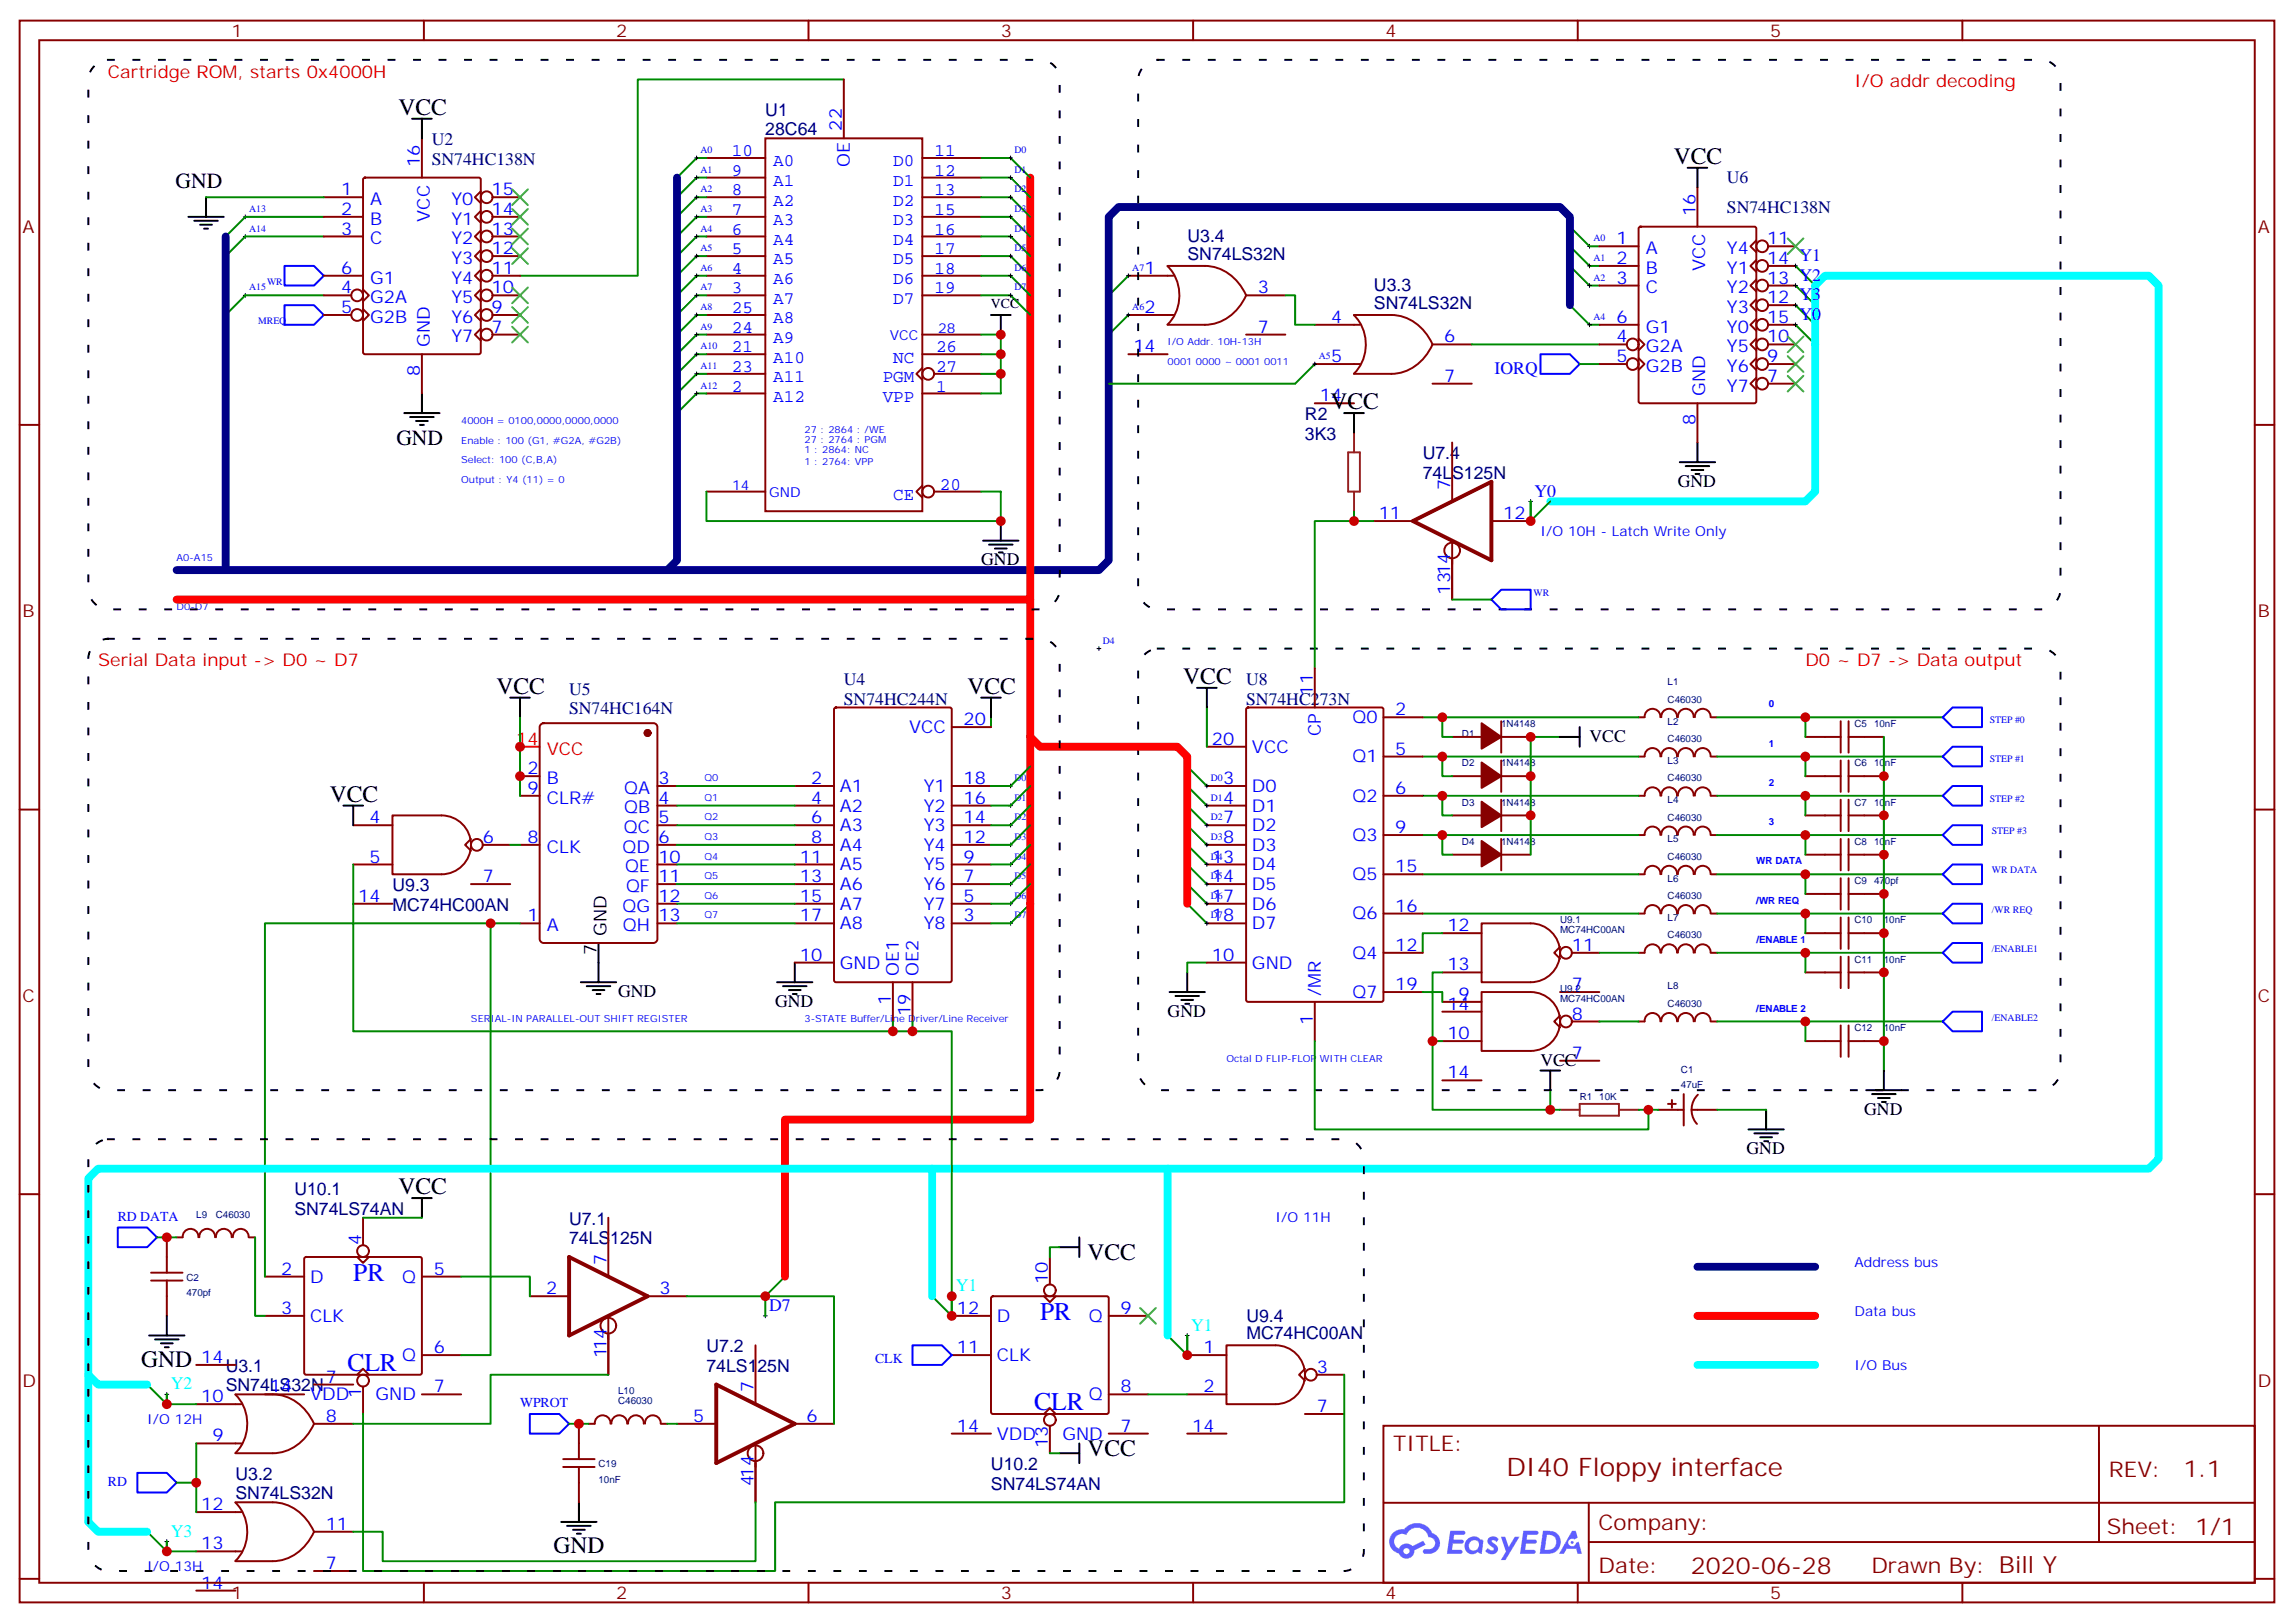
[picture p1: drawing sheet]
<svg xmlns="http://www.w3.org/2000/svg" width="412mm" height="292mm" viewBox="0 0 412 292" stroke-linecap="round" stroke-linejoin="round" font-family="sans-serif">
<defs><g id="words">
<g font-size="4.6" fill="#00f">
<text x="63.5" y="230.2">PR</text>
<text x="187" y="237.2">PR</text>
<text x="62.4" y="246.4">CLR</text>
<text x="185.9" y="253.5">CLR</text>
</g>
<text font-size="4.6" fill="#800" x="270.8" y="265.3">DI40 Floppy interface</text>
<g font-size="4.2">
<text x="71.6" y="20.6">VCC</text>
<text x="300.9" y="29.5">VCC</text>
<text x="239.2" y="73.6">VCC</text>
<text x="89.3" y="124.7">VCC</text>
<text x="173.9" y="124.7">VCC</text>
<text x="212.7" y="122.9">VCC</text>
<text x="59.3" y="144.1">VCC</text>
<text x="71.6" y="214.7">VCC</text>
<text x="195.5" y="226.4">VCC</text>
<text x="25.4" y="245.7">GND</text>
<text x="195.5" y="261.7">VCC</text>
<text x="99.5" y="279.2">GND</text>
</g>
<g font-size="4.2" fill="#800">
<text x="392.5" y="265.6">1.1</text>
<text x="304" y="282.9">2020-06-28</text>
</g>
<g font-size="3.9">
<text x="31.6" y="33.7">GND</text>
<text x="71.3" y="79.9">GND</text>
</g>
<g font-size="3.9" fill="#800">
<text x="250.5" y="260.9">TITLE:</text>
<text x="379.1" y="265.6">REV:</text>
<text x="287.4" y="275.1">Company:</text>
<text x="378.7" y="275.7">Sheet: 1/1</text>
<text x="287.4" y="282.8">Date:</text>
<text x="336.4" y="282.8">Drawn By: Bill Y</text>
</g>
<g font-size="3.2" fill="#800">
<text x="41.6" y="6.7">1</text>
<text x="110.8" y="6.7">2</text>
<text x="179.9" y="6.7">3</text>
<text x="249.1" y="6.7">4</text>
<text x="318.2" y="6.7">5</text>
<text x="4.1" y="41.8">A</text>
<text x="405.9" y="41.8">A</text>
<text x="4.1" y="110.9">B</text>
<text x="405.9" y="110.9">B</text>
<text x="4.1" y="180.1">C</text>
<text x="405.9" y="180.1">C</text>
<text x="4.1" y="249.2">D</text>
<text x="405.9" y="249.2">D</text>
<text x="41.6" y="287.5">1</text>
<text x="110.8" y="287.5">2</text>
<text x="179.9" y="287.5">3</text>
<text x="249.1" y="287.5">4</text>
<text x="318.2" y="287.5">5</text>
</g>
<g font-size="3.2" fill="#f00">
<text x="19.4" y="13.9">Cartridge ROM, starts 0x4000H</text>
<text x="333.4" y="15.7">I/O addr decoding</text>
<text x="17.6" y="119.8">Serial Data input -&gt; D0 ~ D7</text>
<text x="324.6" y="119.7">D0 ~ D7 -&gt; Data output</text>
<text x="92.8" y="133.9">14</text>
<text x="98.3" y="135.6">VCC</text>
</g>
<g font-size="3.2" fill="#000080">
<text x="137.6" y="20.8">U1</text>
<text x="77.6" y="29.6">SN74HC138N</text>
<text x="77.6" y="26.1">U2</text>
<text x="137.6" y="24.3">28C64</text>
<text x="310.4" y="33">U6</text>
<text x="310.4" y="38.3">SN74HC138N</text>
<text x="213.5" y="46.7">SN74LS32N</text>
<text x="213.5" y="43.6">U3.4</text>
<text x="247" y="52.4">U3.3</text>
<text x="247" y="55.6">SN74LS32N</text>
<text x="234.6" y="75.5">R2</text>
<text x="234.6" y="79">3K3</text>
<text x="255.8" y="82.6">U7.4</text>
<text x="255.8" y="86.1">74LS125N</text>
<text x="102.3" y="124.9">U5</text>
<text x="151.7" y="123.1">U4</text>
<text x="224" y="123.1">U8</text>
<text x="102.3" y="128.4">SN74HC164N</text>
<text x="151.7" y="126.6">SN74HC244N</text>
<text x="224" y="126.6">SN74HC273N</text>
<text x="70.6" y="160.2">U9.3</text>
<text x="70.6" y="163.7">MC74HC00AN</text>
<text x="52.9" y="214.8">U10.1</text>
<text x="52.9" y="218.4">SN74LS74AN</text>
<text x="102.3" y="220.1">U7.1</text>
<text x="102.3" y="223.7">74LS125N</text>
<text x="224.1" y="237.7">U9.4</text>
<text x="127" y="243.1">U7.2</text>
<text x="224.1" y="240.8">MC74HC00AN</text>
<text x="40.6" y="250.1">SN74LS32N</text>
<text x="40.6" y="246.6">U3.1</text>
<text x="127" y="246.6">74LS125N</text>
<text x="42.3" y="269.5">SN74LS32N</text>
<text x="42.3" y="266">U3.2</text>
<text x="178.2" y="267.8">SN74LS74AN</text>
<text x="178.2" y="264.2">U10.2</text>
</g>
<g font-size="3.2" fill="#00f">
<text x="151.3" y="23.5" transform="rotate(-90 151.3 23.5)">22</text>
<text x="75.5" y="30" transform="rotate(-90 75.5 30)">16</text>
<text x="131.6" y="28">10</text>
<text x="139" y="29.9">A0</text>
<text x="160.6" y="29.9">D0</text>
<text x="168" y="28">11</text>
<text x="61.3" y="35.1">1</text>
<text x="88.4" y="35.1">15</text>
<text x="131.6" y="31.6">9</text>
<text x="131.6" y="35.1">8</text>
<text x="139" y="33.4">A1</text>
<text x="152.8" y="30.1" transform="rotate(-90 152.8 30.1)">OE</text>
<text x="160.6" y="33.4">D1</text>
<text x="168" y="35.1">13</text>
<text x="168" y="31.6">12</text>
<text x="61.3" y="38.6">2</text>
<text x="66.6" y="40.4">B</text>
<text x="66.6" y="36.9">A</text>
<text x="77.3" y="39.8" transform="rotate(-90 77.3 39.8)">VCC</text>
<text x="81.2" y="36.9">Y0</text>
<text x="81.2" y="40.4">Y1</text>
<text x="88.4" y="38.6">14</text>
<text x="131.6" y="38.6">7</text>
<text x="139" y="37">A2</text>
<text x="139" y="40.5">A3</text>
<text x="160.6" y="40.5">D3</text>
<text x="160.6" y="37">D2</text>
<text x="168" y="38.6">15</text>
<text x="304.8" y="38.8" transform="rotate(-90 304.8 38.8)">16</text>
<text x="61.3" y="42.2">3</text>
<text x="66.6" y="43.9">C</text>
<text x="81.2" y="43.9">Y2</text>
<text x="81.2" y="47.4">Y3</text>
<text x="88.4" y="42.2">13</text>
<text x="88.4" y="45.7">12</text>
<text x="131.6" y="42.2">6</text>
<text x="131.6" y="45.7">5</text>
<text x="139" y="44">A4</text>
<text x="139" y="47.5">A5</text>
<text x="160.6" y="47.5">D5</text>
<text x="160.6" y="44">D4</text>
<text x="168" y="45.7">17</text>
<text x="168" y="42.2">16</text>
<text x="290.6" y="43.9">1</text>
<text x="290.6" y="47.4">2</text>
<text x="295.9" y="45.7">A</text>
<text x="310.5" y="45.7">Y4</text>
<text x="317.7" y="43.9">11</text>
<text x="317.7" y="47.4">14 Y1</text>
<text x="61.3" y="49.2">6</text>
<text x="61.3" y="52.7">4</text>
<text x="66.6" y="51">G1</text>
<text x="81.2" y="51">Y4</text>
<text x="88.4" y="49.2">11</text>
<text x="88.4" y="52.7">10</text>
<text x="131.6" y="49.2">4</text>
<text x="131.6" y="52.7">3</text>
<text x="139" y="51.1">A6</text>
<text x="160.6" y="51.1">D6</text>
<text x="168" y="52.7">19</text>
<text x="168" y="49.2">18</text>
<text x="205.8" y="49.2">1</text>
<text x="226.1" y="52.7">3</text>
<text x="290.6" y="51">3</text>
<text x="295.9" y="49.2">B</text>
<text x="295.9" y="52.7">C</text>
<text x="306.6" y="48.7" transform="rotate(-90 306.6 48.7)">VCC</text>
<text x="310.5" y="52.7">Y2</text>
<text x="310.5" y="49.2">Y1</text>
<text x="317.7" y="51">13 Y2</text>
<text x="61.3" y="56.3">5</text>
<text x="66.6" y="58">G2B</text>
<text x="66.6" y="54.5">G2A</text>
<text x="81.2" y="54.5">Y5</text>
<text x="81.2" y="58">Y6</text>
<text x="88.4" y="56.3">9</text>
<text x="88.4" y="59.8">7</text>
<text x="131.6" y="56.3">25</text>
<text x="131.6" y="59.8">24</text>
<text x="139" y="58.1">A8</text>
<text x="139" y="54.6">A7</text>
<text x="160.6" y="54.6">D7</text>
<text x="205.8" y="56.3">2</text>
<text x="226.1" y="59.8">7</text>
<text x="239.3" y="58">4</text>
<text x="290.6" y="58">6</text>
<text x="295.9" y="59.8">G1</text>
<text x="310.5" y="56.3">Y3</text>
<text x="310.5" y="59.8">Y0</text>
<text x="317.7" y="54.5">12 Y3</text>
<text x="317.7" y="58">15 Y0</text>
<text x="77.3" y="62.4" transform="rotate(-90 77.3 62.4)">GND</text>
<text x="81.2" y="61.6">Y7</text>
<text x="131.6" y="63.3">21</text>
<text x="139" y="61.6">A9</text>
<text x="139" y="65.2">A10</text>
<text x="160.6" y="65.2">NC</text>
<text x="168.3" y="63.3">26</text>
<text x="203.8" y="63.3">14</text>
<text x="239.3" y="65.1">5</text>
<text x="259.6" y="61.6">6</text>
<text x="290.6" y="61.6">4</text>
<text x="290.6" y="65.1">5</text>
<text x="295.9" y="63.3">G2A</text>
<text x="310.5" y="63.3">Y5</text>
<text x="317.7" y="65.1">9</text>
<text x="317.7" y="61.6">10</text>
<text x="75.5" y="67.6" transform="rotate(-90 75.5 67.6)">8</text>
<text x="131.6" y="66.9">23</text>
<text x="131.6" y="70.4">2</text>
<text x="139" y="68.7">A11</text>
<text x="158.7" y="68.7">PGM</text>
<text x="168.3" y="66.9">27</text>
<text x="168.3" y="70.4">1</text>
<text x="259.6" y="68.6">7</text>
<text x="268.7" y="67.2">IORQ</text>
<text x="295.9" y="66.9">G2B</text>
<text x="306.6" y="71.2" transform="rotate(-90 306.6 71.2)">GND</text>
<text x="310.5" y="70.4">Y7</text>
<text x="310.5" y="66.9">Y6</text>
<text x="317.7" y="68.6">7</text>
<text x="139" y="72.2">A12</text>
<text x="158.7" y="72.2">VPP</text>
<text x="237.3" y="72.1">14</text>
<text x="304.8" y="76.5" transform="rotate(-90 304.8 76.5)">8</text>
<text x="160.6" y="89.9">CE</text>
<text x="169" y="88">20</text>
<text x="260.7" y="88" transform="rotate(-90 260.7 88)">7</text>
<text x="275.9" y="89.3">Y0</text>
<text x="247.9" y="93.3">11</text>
<text x="270.2" y="93.3">12</text>
<text x="260.7" y="106.9" transform="rotate(-90 260.7 106.9)">1314</text>
<text x="236" y="125.1" transform="rotate(-90 236 125.1)">11</text>
<text x="163.4" y="131.8">VCC</text>
<text x="173.2" y="130.4">20</text>
<text x="243.1" y="130">Q0</text>
<text x="250.8" y="128.6">2</text>
<text x="217.9" y="133.9">20</text>
<text x="225.1" y="135.3">VCC</text>
<text x="237.4" y="132.4" transform="rotate(-90 237.4 132.4)">CP</text>
<text x="243.1" y="137.1">Q1</text>
<text x="250.8" y="135.6">5</text>
<text x="94.8" y="142.7">9</text>
<text x="94.8" y="139.2">2</text>
<text x="98.3" y="140.9">B</text>
<text x="112.2" y="142.7">QA</text>
<text x="118.4" y="140.9">3</text>
<text x="145.8" y="140.9">2</text>
<text x="151" y="142.3">A1</text>
<text x="166.1" y="142.3">Y1</text>
<text x="173.2" y="140.9">18</text>
<text x="219.9" y="140.9">3</text>
<text x="225.1" y="142.3">D0</text>
<text x="250.8" y="142.7">6</text>
<text x="66.4" y="148">4</text>
<text x="98.3" y="144.5">CLR#</text>
<text x="112.2" y="149.8">QC</text>
<text x="112.2" y="146.2">QB</text>
<text x="118.4" y="148">5</text>
<text x="118.4" y="144.5">4</text>
<text x="145.8" y="148">6</text>
<text x="145.8" y="144.5">4</text>
<text x="151" y="149.4">A3</text>
<text x="151" y="145.9">A2</text>
<text x="166.1" y="145.9">Y2</text>
<text x="166.1" y="149.4">Y3</text>
<text x="173.2" y="144.5">16</text>
<text x="173.2" y="148">14</text>
<text x="219.9" y="148">7</text>
<text x="219.9" y="144.5">4</text>
<text x="225.1" y="149.4">D2</text>
<text x="225.1" y="145.9">D1</text>
<text x="243.1" y="144.1">Q2</text>
<text x="250.8" y="149.8">9</text>
<text x="66.4" y="155">5</text>
<text x="86.8" y="151.5">6</text>
<text x="94.8" y="151.5">8</text>
<text x="98.3" y="153.3">CLK</text>
<text x="111.9" y="153.3">QD</text>
<text x="118.4" y="155">10</text>
<text x="118.4" y="151.5">6</text>
<text x="143.8" y="155">11</text>
<text x="145.8" y="151.5">8</text>
<text x="151" y="152.9">A4</text>
<text x="166.1" y="152.9">Y4</text>
<text x="173.2" y="155">9</text>
<text x="173.2" y="151.5">12</text>
<text x="217.9" y="155">13</text>
<text x="219.9" y="151.5">8</text>
<text x="225.1" y="152.9">D3</text>
<text x="243.1" y="151.2">Q3</text>
<text x="86.8" y="158.6">7</text>
<text x="112.4" y="156.8">QE</text>
<text x="112.6" y="160.3">QF</text>
<text x="118.4" y="158.6">11</text>
<text x="143.8" y="158.6">13</text>
<text x="151" y="160">A6</text>
<text x="151" y="156.5">A5</text>
<text x="166.1" y="156.5">Y5</text>
<text x="166.1" y="160">Y6</text>
<text x="173.2" y="158.6">7</text>
<text x="217.9" y="158.6">14</text>
<text x="225.1" y="156.5">D4</text>
<text x="225.1" y="160">D5</text>
<text x="243.1" y="158.2">Q5</text>
<text x="250.8" y="156.8">15</text>
<text x="64.4" y="162.1">14</text>
<text x="94.8" y="165.6">1</text>
<text x="98.3" y="167.4">A</text>
<text x="111.9" y="163.9">QG</text>
<text x="112" y="167.4">QH</text>
<text x="118.4" y="165.6">13</text>
<text x="118.4" y="162.1">12</text>
<text x="143.8" y="165.6">17</text>
<text x="143.8" y="162.1">15</text>
<text x="151" y="167">A8</text>
<text x="151" y="163.5">A7</text>
<text x="166.1" y="163.5">Y7</text>
<text x="166.1" y="167">Y8</text>
<text x="173.2" y="162.1">5</text>
<text x="173.2" y="165.6">3</text>
<text x="217.9" y="165.6">18</text>
<text x="217.9" y="162.1">17</text>
<text x="225.1" y="167">D7</text>
<text x="225.1" y="163.5">D6</text>
<text x="243.1" y="165.3">Q6</text>
<text x="250.8" y="163.9">16</text>
<text x="260.2" y="167.4">12</text>
<text x="143.8" y="172.7">10</text>
<text x="217.9" y="172.7">10</text>
<text x="243.1" y="172.3">Q4</text>
<text x="250.8" y="170.9">12</text>
<text x="282.6" y="170.9">11</text>
<text x="151" y="174.1">GND</text>
<text x="161.6" y="175.5" transform="rotate(-90 161.6 175.5)">OE1</text>
<text x="165.1" y="175.5" transform="rotate(-90 165.1 175.5)">OE2</text>
<text x="225.1" y="174.1">GND</text>
<text x="237.4" y="179" transform="rotate(-90 237.4 179)">/MR</text>
<text x="243.1" y="179.4">Q7</text>
<text x="250.8" y="178">19</text>
<text x="260.2" y="174.4">13</text>
<text x="262.2" y="179.7">9</text>
<text x="282.6" y="178">7</text>
<text x="160.2" y="180.7" transform="rotate(-90 160.2 180.7)">1</text>
<text x="163.7" y="182.7" transform="rotate(-90 163.7 182.7)">19</text>
<text x="236" y="184.2" transform="rotate(-90 236 184.2)">1</text>
<text x="260.2" y="181.5">14</text>
<text x="282.6" y="183.3">8</text>
<text x="260.2" y="186.8">10</text>
<text x="282.6" y="190.3">7</text>
<text x="260.2" y="193.9">14</text>
<text x="64.9" y="223.8" transform="rotate(-90 64.9 223.8)">4</text>
<text x="109" y="227.4" transform="rotate(-90 109 227.4)">7</text>
<text x="50.5" y="229.1">2</text>
<text x="55.7" y="230.5">D</text>
<text x="72.3" y="230.5">Q</text>
<text x="78" y="229.1">5</text>
<text x="98.2" y="232.7">2</text>
<text x="118.5" y="232.7">3</text>
<text x="188.4" y="230.9" transform="rotate(-90 188.4 230.9)">10</text>
<text x="50.5" y="236.2">3</text>
<text x="55.7" y="237.6">CLK</text>
<text x="138.3" y="235.7">D7</text>
<text x="172" y="236.2">12</text>
<text x="179.2" y="237.6">D</text>
<text x="195.8" y="237.6">Q</text>
<text x="201.4" y="236.2">9</text>
<text x="36.2" y="245">14</text>
<text x="72.3" y="244.7">Q</text>
<text x="78" y="243.2">6</text>
<text x="109" y="244.2" transform="rotate(-90 109 244.2)">114</text>
<text x="172" y="243.2">11</text>
<text x="179.2" y="244.7">CLK</text>
<text x="216.4" y="243.2">1</text>
<text x="48.5" y="250.3">14</text>
<text x="55.7" y="251.7">VDD</text>
<text x="58.6" y="248.5">7</text>
<text x="64.9" y="251.3" transform="rotate(-90 64.9 251.3)">1</text>
<text x="67.5" y="251.7">GND</text>
<text x="78" y="250.3">7</text>
<text x="135.5" y="250.3" transform="rotate(-90 135.5 250.3)">7</text>
<text x="195.8" y="251.7">Q</text>
<text x="201.4" y="250.3">8</text>
<text x="216.4" y="250.3">2</text>
<text x="236.7" y="246.8">3</text>
<text x="36.2" y="252.1">10</text>
<text x="58.6" y="255.6">8</text>
<text x="124.6" y="255.6">5</text>
<text x="145" y="255.6">6</text>
<text x="172" y="257.4">14</text>
<text x="201.4" y="257.4">7</text>
<text x="214.3" y="257.4">14</text>
<text x="236.7" y="253.8">7</text>
<text x="38.2" y="259.1">9</text>
<text x="179.2" y="258.8">VDD</text>
<text x="188.4" y="260.3" transform="rotate(-90 188.4 260.3)">13</text>
<text x="191" y="258.8">GND</text>
<text x="135.5" y="267.1" transform="rotate(-90 135.5 267.1)">414</text>
<text x="36.2" y="271.5">12</text>
<text x="58.6" y="275">11</text>
<text x="36.2" y="278.5">13</text>
<text x="36.2" y="285.6">14</text>
<text x="58.6" y="282">7</text>
</g>
<g font-size="3.2">
<text x="301.6" y="87.5">GND</text>
<text x="176.4" y="101.6">GND</text>
<text x="285.8" y="133.4">VCC</text>
<text x="107.2" y="171.7" transform="rotate(-90 107.2 171.7)">7</text>
<text x="109" y="168.2" transform="rotate(-90 109 168.2)">GND</text>
<text x="111.1" y="179.2">GND</text>
<text x="139.3" y="181">GND</text>
<text x="209.9" y="182.7">GND</text>
<text x="276.9" y="191.6">VCC</text>
<text x="335.1" y="200.4">GND</text>
<text x="314" y="207.4">GND</text>
</g>
<g font-size="3.2" fill="#0ff">
<text x="171.8" y="232.1">Y1</text>
<text x="214.1" y="239.2">Y1</text>
<text x="30.7" y="249.8">Y2</text>
<text x="30.7" y="276.2">Y3</text>
</g>
<g font-size="2.5" fill="#00f">
<text x="168.6" y="59.8">28</text>
<text x="160" y="61.2">VCC</text>
<text x="131.6" y="88">14</text>
<text x="138.3" y="89.4">GND</text>
<text x="276.9" y="96.3">I/O 10H - Latch Write Only</text>
<text x="21.2" y="219.4">RD DATA</text>
<text x="229.3" y="219.6">I/O 11H</text>
<text x="333.4" y="227.7">Address bus</text>
<text x="333.4" y="236.5">Data bus</text>
<text x="157.3" y="245">CLK</text>
<text x="333.4" y="246.3">I/O Bus</text>
<text x="26.5" y="255.9">I/O 12H</text>
<text x="93.5" y="252.9">WPROT</text>
<text x="19.4" y="267.1">RD</text>
<text x="26.5" y="282.4">I/O 13H</text>
</g>
<text font-size="2.5" x="178.2" y="55.4">VCC</text>
<g font-size="1.8" fill="#00f">
<text x="125.9" y="27.5">A0</text>
<text x="182.4" y="27.5">D0</text>
<text x="125.9" y="31">A1</text>
<text x="125.9" y="34.6">A2</text>
<text x="182.4" y="31">D1</text>
<text x="182.4" y="34.6">D2</text>
<text x="44.8" y="38.1">A13</text>
<text x="44.8" y="41.6">A14</text>
<text x="125.9" y="38.1">A3</text>
<text x="125.9" y="41.6">A4</text>
<text x="182.4" y="38.1">D3</text>
<text x="182.4" y="41.6">D4</text>
<text x="125.9" y="45.2">A5</text>
<text x="182.4" y="45.2">D5</text>
<text x="286.5" y="43.4">A0</text>
<text x="286.5" y="46.9">A1</text>
<text x="44.8" y="52.2">A15</text>
<text x="48" y="51.2">WR</text>
<text x="125.9" y="48.7">A6</text>
<text x="125.9" y="52.2">A7</text>
<text x="182.4" y="48.7">D6</text>
<text x="182.4" y="52.2">D7</text>
<text x="203.6" y="48.7">A7</text>
<text x="286.5" y="50.4">A2</text>
<text x="46.4" y="58.2">MREQ</text>
<text x="125.9" y="55.7">A8</text>
<text x="125.9" y="59.3">A9</text>
<text x="203.6" y="55.7">A6</text>
<text x="286.5" y="57.5">A4</text>
<text x="125.9" y="62.8">A10</text>
<text x="209.9" y="62.1">I/O Addr. 10H-13H</text>
<text x="209.9" y="65.6">0001 0000 ~ 0001 0011</text>
<text x="237.1" y="64.6">A5</text>
<text x="125.9" y="66.3">A11</text>
<text x="125.9" y="69.8">A12</text>
<text x="82.9" y="76.2">4000H = 0100,0000,0000,0000</text>
<text x="144.6" y="77.8">27 : 2864 : /WE</text>
<text x="82.9" y="83.3">Select: 100 (C,B,A)</text>
<text x="82.9" y="79.7">Enable : 100 (G1, #G2A, #G2B)</text>
<text x="144.6" y="81.5">1 : 2864: NC</text>
<text x="144.6" y="83.6">1 : 2764: VPP</text>
<text x="144.6" y="79.6">27 : 2764 : PGM</text>
<text x="82.9" y="86.8">Output : Y4 (11) = 0</text>
<text x="31.7" y="100.8">A0-A15</text>
<text x="275.7" y="107.2">WR</text>
<text x="31.7" y="109.7">D0-D7</text>
<text x="198.3" y="115.7">D4</text>
<text x="318" y="127.2">0</text>
<text x="357.7" y="130">STEP #0</text>
<text x="318" y="134.2">1</text>
<text x="357.7" y="137.1">STEP #1</text>
<text x="126.6" y="140.4">Q0</text>
<text x="126.6" y="143.9">Q1</text>
<text x="182.4" y="140.4">D0</text>
<text x="182.4" y="143.9">D1</text>
<text x="217.7" y="140.4">D0</text>
<text x="217.7" y="143.9">D1</text>
<text x="318" y="141.3">2</text>
<text x="126.6" y="147.5">Q2</text>
<text x="182.4" y="147.5">D2</text>
<text x="217.7" y="147.5">D2</text>
<text x="318" y="148.3">3</text>
<text x="357.7" y="144.1">STEP #2</text>
<text x="358.1" y="149.9">STEP #3</text>
<text x="126.6" y="151">Q3</text>
<text x="126.6" y="154.5">Q4</text>
<text x="182.4" y="151">D3</text>
<text x="182.4" y="154.5">D4</text>
<text x="217.7" y="151">D3</text>
<text x="217.7" y="154.5">D4</text>
<text x="315.7" y="155.4">WR DATA</text>
<text x="126.6" y="158">Q5</text>
<text x="126.6" y="161.6">Q6</text>
<text x="182.4" y="158">D5</text>
<text x="182.4" y="161.6">D6</text>
<text x="217.7" y="161.6">D6</text>
<text x="217.7" y="158">D5</text>
<text x="358.1" y="157">WR DATA</text>
<text x="126.6" y="165.1">Q7</text>
<text x="182.4" y="165.1">D7</text>
<text x="217.7" y="165.1">D7</text>
<text x="315.7" y="162.5">/WR REQ</text>
<text x="358.1" y="164">/WR REQ</text>
<text x="315.7" y="169.5">/ENABLE 1</text>
<text x="358.1" y="171.1">/ENABLE1</text>
<text x="84.7" y="183.8">SERIAL-IN PARALLEL-OUT SHIFT REGISTER</text>
<text x="144.6" y="183.8">3-STATE Buffer/Line Driver/Line Receiver</text>
<text x="315.7" y="181.9">/ENABLE 2</text>
<text x="358.1" y="183.4">/ENABLE2</text>
<text x="220.5" y="190.9">Octal D FLIP-FLOP WITH CLEAR</text>
</g>
<g font-size="1.8" fill="#000080">
<text x="299.8" y="123.2">L1</text>
<text x="269.9" y="130.7">1N4148</text>
<text x="299.8" y="126.4">C46030</text>
<text x="299.8" y="130.2">L2</text>
<text x="333.4" y="130.7">C5</text>
<text x="336.9" y="130.7">10nF</text>
<text x="262.8" y="132.5">D1</text>
<text x="262.8" y="137.8">D2</text>
<text x="269.9" y="137.8">1N4148</text>
<text x="299.8" y="133.4">C46030</text>
<text x="299.8" y="137.3">L3</text>
<text x="333.4" y="137.8">C6</text>
<text x="336.9" y="137.8">10nF</text>
<text x="299.8" y="140.5">C46030</text>
<text x="262.8" y="144.8">D3</text>
<text x="269.9" y="144.8">1N4148</text>
<text x="299.8" y="147.5">C46030</text>
<text x="299.8" y="144.3">L4</text>
<text x="333.4" y="144.8">C7</text>
<text x="336.9" y="144.8">10nF</text>
<text x="262.8" y="151.9">D4</text>
<text x="269.9" y="151.9">1N4148</text>
<text x="299.8" y="154.6">C46030</text>
<text x="299.8" y="151.4">L5</text>
<text x="333.4" y="151.9">C8</text>
<text x="336.9" y="151.9">10nF</text>
<text x="299.8" y="161.6">C46030</text>
<text x="299.8" y="158.5">L6</text>
<text x="333.4" y="158.9">C9</text>
<text x="336.9" y="158.9">470pf</text>
<text x="280.5" y="167.7">MC74HC00AN</text>
<text x="280.5" y="166">U9.1</text>
<text x="299.8" y="165.5">L7</text>
<text x="333.4" y="166">C10</text>
<text x="338.7" y="166">10nF</text>
<text x="299.8" y="168.7">C46030</text>
<text x="333.4" y="173">C11</text>
<text x="338.7" y="173">10nF</text>
<text x="280.5" y="178.3">U9.2</text>
<text x="299.8" y="177.9">L8</text>
<text x="280.5" y="180.1">MC74HC00AN</text>
<text x="299.8" y="181">C46030</text>
<text x="333.4" y="185.4">C12</text>
<text x="338.7" y="185.4">10nF</text>
<text x="284" y="197.7">R1</text>
<text x="287.5" y="197.7">10K</text>
<text x="302.2" y="195.6">47uF</text>
<text x="302.2" y="192.8">C1</text>
<text x="35.3" y="218.9">L9</text>
<text x="38.8" y="218.9">C46030</text>
<text x="33.5" y="233">470pf</text>
<text x="33.5" y="230.2">C2</text>
<text x="111.1" y="250.7">L10</text>
<text x="111.1" y="252.4">C46030</text>
<text x="107.6" y="263.7">C19</text>
<text x="107.6" y="266.5">10nF</text>
</g>
</g></defs>
<g fill="none" stroke="#870000" stroke-width=".35">
<path d="M3.5 3.7h405.4v284.3h-405.4zM7.1 7.2h398.2v277.3h-398.2zM76.2 3.7v3.5M145.3 3.7v3.5M214.5 3.7v3.5M283.6 3.7v3.5M352.8 3.7v3.5M202.8 56.6h8.2M202.8 49.6h8.2M224 53.1a8.4 8.4 0 0 0-7.4-5.3h-6.7a7.5 7.5 0 0 1 0 10.5M231.1 53.1h-7.1a8.4 8.4 0 0 1-7.4 5.3h-6.7M236.4 58.4h8.1"/>
<path d="M243.4 56.7a7.5 7.5 0 0 1 0 10.5h6.7a8.4 8.4 0 0 0 7.4-5.3M243.4 56.6h6.7a8.4 8.4 0 0 1 7.4 5.3M3.5 76.4h3.6M202.8 63.7h7.1M224 60.1h7.1M236.4 65.4h8.1M236.4 72.5h7M257.5 61.9h7.1M257.5 69h7.1M261.1 79.6v10.5M405.3 76.4h3.6M246.9 93.7h7.1"/>
<path d="M261.1 97.2v10.6M268.1 93.7h7.1M3.5 145.5h3.6M63.5 155.4h7.1M63.5 148.3h7.1M70.6 146.6h8.8a5.3 5.3 0 0 1 5.3 5.3 5.3 5.3 0 0 1-5.3 5.3h-8.8zM84.7 150.8l-1.1 1.1 1.1 1M84.7 158.9h7M86.8 151.9h4.9M405.3 145.5h3.6M63.5 162.5h7.1M259.3 167.7h7"/>
<path d="M259.3 174.8h7M266.3 166h8.9a5.3 5.3 0 0 1 5.3 5.3 5.3 5.3 0 0 1-5.3 5.3h-8.9zM266.3 178.3h8.9a5.3 5.3 0 0 1 5.3 5.3 5.3 5.3 0 0 1-5.3 5.3h-8.9zM280.5 170.2l-1.1 1.1 1.1 1M280.5 178.3h7M282.6 171.3h4.9M259.3 181.9h7M259.3 180.1h7M259.3 187.1h7M259.3 194.2h7M280.5 182.6l-1.1 1 1.1 1.1M280.5 190.7h7"/>
<path d="M282.6 183.6h4.9M3.5 214.7h3.6M65.3 218.9v4.9M109.4 218.9v10.6M405.3 214.7h3.6M47.6 236.5h7.1M47.6 229.5h7.1M54.7 226.1l.3-.1h20.7l.1 .3v20.6l-.3 .2h-20.6l-.2-.3zM64.2 226l1.1 1 1-1M75.8 229.5h7.1M95.2 233h7.1M109.4 236.5v10.6"/>
<path d="M116.4 233h7.1M171.1 236.5h7.1M178.2 233.2l.3-.2 20.6 .1 .2 .3v20.6l-.3 .2-20.7-.1-.1-.3zM187.7 233l1 1.1 1.1-1.1M188.7 226v4.9M199.3 236.5h7.1M35.3 259.5h8.1M35.3 252.4h8.1M35.3 245.4h7M42.3 250.7a7.5 7.5 0 0 1 0 10.5M42.3 250.6h12.4M49 250.6a8.4 8.4 0 0 1 7.4 5.3"/>
<path d="M56.4 255.9h7.1M56.4 248.9h7.1M56.4 255.9a8.4 8.4 0 0 1-7.4 5.3h-6.7M64.2 247.1l1.1-1 1 1M65.3 249.2v5M75.8 243.6h7.1M75.8 250.6h7.1M121.7 255.9h7.1M135.8 241.8v10.6M135.8 259.5v10.6M142.9 255.9h7M171.1 243.6h7.1"/>
<path d="M171.1 257.7h7.1M187.7 254.2l1-1.1 1.1 1.1M188.7 256.3v4.9M199.3 250.6h7.1M199.3 257.7h7.1M213.4 243.6h7.1M213.4 250.6h7.1M213.4 257.7h7.1M220.5 241.8h8.8a5.3 5.3 0 0 1 5.3 5.3 5.3 5.3 0 0 1-5.3 5.3h-8.8zM234.6 246.1l-1.1 1 1.1 1.1M234.6 254.2h7.1M236.7 247.1h5"/>
<path d="M248.7 256.3h156.6v28.2h-156.6zM377.3 256.3v20.9M35.3 271.8h8.1M35.3 278.9h8.1M42.3 270.1a7.5 7.5 0 0 1 0 10.5M42.3 270.1h6.7a8.4 8.4 0 0 1 7.4 5.2h7.1M56.4 275.3a8.4 8.4 0 0 1-7.4 5.3h-6.7M248.7 270.1h156.5M285.6 277.2h119.6M285.6 270.1v14.2M3.5 283.8h3.6M35.3 285.9h7"/>
<path d="M56.4 282.4h7.1M76.2 284.5v3.5M145.3 284.5v3.5M214.5 284.5v3.5M283.6 284.5v3.5M352.8 284.5v3.5M405.3 283.8h3.6"/>
<circle cx="261.1" cy="99" r="1.41"/>
<circle cx="85.7" cy="151.9" r="1.06"/>
<circle cx="281.5" cy="171.3" r="1.06"/>
<circle cx="281.5" cy="183.6" r="1.06"/>
<circle cx="65.3" cy="224.9" r="1.06"/>
<circle cx="109.4" cy="238.3" r="1.41"/>
<circle cx="188.7" cy="232" r="1.06"/>
<circle cx="65.3" cy="248.2" r="1.06"/>
<circle cx="188.7" cy="255.2" r="1.06"/>
<circle cx="235.7" cy="247.1" r="1.06"/>
<circle cx="135.8" cy="261.2" r="1.41"/>
</g>
<g fill="none" stroke="#008700" stroke-width=".35">
<path d="M58.2 39h-14.1l-3.5 3.5M58.2 42.5h-14.1l-3.5 3.5M58.2 53.1h-14.1l-3.5 3.5M202.8 49.6l-3.5 3.5M202.8 56.6l-3.5 3.5M231.1 53.1h1.7v5.3h3.6M282.2 54.9l3.6 3.5h1.7M282.2 47.8l3.6 3.5h1.7M282.2 44.3l3.6 3.5h1.7M282.2 40.7l3.6 3.6h1.7M236.4 65.4l-3.6 3.6M264.6 61.9h22.9"/>
<path d="M284 65.4h3.5"/>
</g>
<path d="M40.6 42.5v60M282.2 54.9v-15.9l-1.7-1.8h-79.4l-1.8 1.8v61.7l-1.7 1.8h-165.9" fill="none" stroke="#000087" stroke-width="1.4"/>
<g fill="none" stroke="#000" stroke-width=".18">
<path d="M43.7 39h.7M44.1 38.6v.7M43.7 42.5h.7M43.7 53.1h.7M44.1 42.2v.7M44.1 52.7v.7M202.5 56.6h.7M202.5 49.6h.7M202.8 49.2v.7M202.8 56.3v.7M285.4 44.3h.7M285.4 47.8h.7"/>
<path d="M285.4 51.3h.7M285.4 58.4h.7M285.8 43.9v.7M285.8 47.4v.8M285.8 51v.7M285.8 58v.7M236 65.4h.7M236.4 65.1v.7"/>
</g>
<path d="M51.2 47.8h5.2l1.8 1.8-1.8 1.7h-5.2zM51.2 54.9h5.2l1.8 1.7-1.8 1.8h-5.2zM276.9 63.7h5.3l1.8 1.7-1.8 1.8h-5.3z" fill="none" stroke="#00f" stroke-width=".35"/>
<g fill="none" stroke="#000" stroke-width=".35">
<path d="M33.9 39h6.3M34.9 39.7h4.3M37 35.5v3.5M36 40.4h2.1M36.7 41.1h.7M72.7 74.3h6.3M73.7 75h4.3M74.8 75.7h2.1M75.5 76.4h.7M75.8 70.7v3.6M176.7 97.2h6.4M177.8 97.9h4.2"/>
<path d="M178.9 98.6h2.1M179.6 99.3h.7M179.9 93.7v3.5"/>
</g>
<path d="M254 93.7l14.1-7.1v14.1zM102.3 226l14.1 7-14.1 7.1zM128.8 248.9l14.1 7-14.1 7.1z" fill="none" stroke="#870000" stroke-width=".71"/>
<g fill="#5487ff">
<path d="M267.7 276.4a1.22 1.22 0 0 1 1.7 .3l-.4 .6a.47 .47 0 0 0-.3-.5 .47 .47 0 0 0-.5 .2v.2a1.55 1.55 0 0 1 1.1 1.5 1.34 1.34 0 0 1-2.3 .1l.5-.5a.6 .6 0 0 0 .5 .4 .6 .6 0 0 0 .5-.3l-.1-.2a1.25 1.25 0 0 1-.9-1.6z"/>
<path d="M260.7 275.2h1.5a1.22 1.22 0 0 1 1.2 .1 .37 .37 0 0 1-.3 .6h-1.7l-.1 .9h1.5a.37 .37 0 0 1 .3 .4 .37 .37 0 0 1-.3 .3h-1.6l-.2 1.1h.8a1.15 1.15 0 0 1 1.1 .2 .36 .36 0 0 1-.3 .5h-2.5z"/>
<path d="M273.8 275.2h1.6a1.23 1.23 0 0 1 1.1 .1 .37 .37 0 0 1-.3 .6h-1.6l-.2 .9h1.6a.37 .37 0 0 1 .3 .4 .37 .37 0 0 1-.4 .3h-1.6l-.1 1.1h.7a1.15 1.15 0 0 1 1.1 .2 .36 .36 0 0 1-.3 .5h-2.4z"/>
<path d="M282.6 275.2h.7l.3 1.2-.6 .3a.69 .69 0 0 0-1 .3 .69 .69 0 0 0 .4 1 .69 .69 0 0 0 .9-.6l.5-.3 .6 2.2h-.8l-.2-.9h-1.8l-.5 .9h-.8z"/>
<path d="M269.8 276.2h.8l.6 1.9 1.1-1.9h.9l-2.6 4.2h-.8l.9-1.5z"/>
<path d="M277.4 275.2l-.6 4.1h1.3a2.11 2.11 0 0 0 2.5-2.1 2.11 2.11 0 0 0-2.5-2zM278.1 275.9a1.39 1.39 0 0 1 1.7 1.4 1.39 1.39 0 0 1-1.8 1.3h-.3z"/>
<path d="M263.7 276.8a1.48 1.48 0 0 0-.2 2 1.48 1.48 0 0 0 2 .3l.2-.1 .7 .3 .3-2.3-.2-.2-.4-.1a1.49 1.49 0 0 0-2.4 .1zM264.4 277.2a.91 .91 0 0 1 1.4 .2 .91 .91 0 0 1-.8 1.3 .87 .87 0 0 1-.9-.5 .87 .87 0 0 1 .3-1z"/>
<path d="M250.4 275.5a2.18 2.18 0 0 0 1.1 3.8 1.44 1.44 0 0 0 1.6 .9 1.44 1.44 0 0 0 1.2-1.5l2-1-.5-.7-1.9 .9a1.47 1.47 0 0 0-2.4 .5 1.39 1.39 0 0 1-.7-2 1.39 1.39 0 0 1 2-.5 2.08 2.08 0 0 1 2.2-1.3 2.08 2.08 0 0 1 1.8 1.7 1.07 1.07 0 0 1 1.2 1 1.07 1.07 0 0 1-1 1.2h-.7a.43 .43 0 0 0-.5 .3 .43 .43 0 0 0 .4 .5 2.06 2.06 0 0 0 2.1-.6 2.06 2.06 0 0 0 .3-2.2l-.7-.7-.4-.2a2.98 2.98 0 0 0-5.1-.7l-1.1 .1zM252.3 278.8a.55 .55 0 0 1 1.1 0 .55 .55 0 0 1-1.1 0z"/>
<circle cx="282.6" cy="277.3" r=".26"/>
</g>
<g fill="none" stroke="#000" stroke-width=".35">
<path d="M74.1 21.3h3.5M75.8 21.3v3.6M303.4 30.2h3.5M305.2 30.2v3.5M178.2 56.6h3.5M179.9 56.6v3.5M241.7 74.3h3.5M243.4 74.3v3.5M305.2 79.6v3.5M302 83.1h6.3M303 83.8h4.3M304.1 84.5h2.1"/>
<path d="M304.8 85.2h.7M91.7 125.4h3.5M93.5 125.4v3.5M176.4 125.4h3.5M178.2 125.4v3.5M215.2 123.6h3.5M217 123.6v3.6M280.5 132.5h3.5M284 130.7v3.5M61.7 144.8h3.6M63.5 144.8v3.5M104.4 176.6h6.4"/>
<path d="M105.5 177.3h4.2M106.5 178h2.2M107.2 178.7h.7M107.6 169.5v7.1M139.7 176.6h6.3M140.8 177.3h4.2M141.8 178h2.1M142.5 178.7h.7M142.9 173v3.6M210.3 178.3h6.3M211.3 179h4.2M212.4 179.7h2.1"/>
<path d="M213.4 174.8v3.5M213.1 180.4h.7M276.9 192.4h3.6M278.7 192.4v3.6M317.5 199.5v3.5M335.5 196h6.3M336.5 196.7h4.3M337.6 197.4h2.1M338.3 198.1h.7M338.7 192.4v3.6M74.1 215.4h3.5M75.8 215.4v3.5"/>
<path d="M314.3 203h6.4M315.4 203.7h4.2M316.4 204.4h2.2M317.1 205.1h.8M30 236.5v3.6M190.5 224.2h3.5M194 222.4v3.6M26.8 240.1h6.4M27.9 240.8h4.2M28.9 241.5h2.1M29.6 242.2h.7M194 259.5v3.5"/>
<path d="M100.9 273.6h6.3M102 274.3h4.2M103 275h2.1M103.7 275.7h.7M104.1 270.1v3.5M190.5 261.2h3.5"/>
</g>
<g fill="none" stroke="#000" stroke-width=".18">
<path d="M124.9 28.4h.7M124.9 31.9h.7M124.9 35.5h.7M124.9 39h.7M125.2 28v.8M125.2 31.6v.7M125.2 35.1v.7M125.2 38.6v.7M181.3 28.4h.7M181.3 31.9h.7M181.3 35.5h.7M181.3 39h.7"/>
<path d="M181.7 28v.8M181.7 31.6v.7M181.7 35.1v.7M181.7 38.6v.7M124.9 42.5h.7M124.9 46h.7M124.9 49.6h.7M124.9 53.1h.7M124.9 56.6h.7M125.2 42.2v.7M125.2 45.7v.7M125.2 49.2v.7"/>
<path d="M125.2 52.7v.7M125.2 56.3v.7M125.2 59.8v.7M181.3 42.5h.7M181.3 46h.7M181.3 49.6h.7M181.3 53.1h.7M181.7 42.2v.7M181.7 45.7v.7M181.7 49.2v.7M181.7 52.7v.7M322.4 47.8h.7"/>
<path d="M322.4 51.3h.7M322.4 54.9h.7M322.4 58.4h.7M322.8 47.4v.8M322.8 51v.7M322.8 54.5v.7M322.8 58v.7M124.9 60.1h.7M124.9 63.7h.7M124.9 67.2h.7M124.9 70.7h.7M125.2 63.3v.7"/>
<path d="M125.2 66.9v.7M125.2 70.4v.7M274.8 90.1h.7M275.2 89.8v.7M197.2 116.6h.7M197.6 116.2v.7M181.3 141.3h.7M181.3 144.8h.7M181.3 148.3h.7M181.3 151.9h.7M181.3 155.4h.7M181.3 158.9h.7"/>
<path d="M181.7 140.9v.7M181.7 144.5v.7M181.7 148v.7M181.7 151.5v.7M181.7 155v.8M181.7 158.6v.7M216.6 141.3h.7M216.6 144.8h.7M216.6 148.3h.7M216.6 151.9h.7M216.6 155.4h.7M216.6 158.9h.7"/>
<path d="M217 140.9v.7M217 144.5v.7M217 148v.7M217 151.5v.7M217 155v.8M217 158.6v.7M181.3 162.5h.7M181.3 166h.7M181.7 162.1v.7M181.7 165.6v.7M216.6 162.5h.7M216.6 166h.7"/>
<path d="M217 162.1v.7M217 165.6v.7M137.2 236.5h.7M137.6 236.2v.7M170.7 233h.7M171.1 232.7v.7M213.4 239.7v.7M29.6 250.6h.7M30 250.3v.7M213.1 240.1h.7M29.6 277.1h.7M30 276.8v.7"/>
</g>
<g fill="none" stroke="#008700" stroke-width=".35">
<path d="M151.7 14.3h-37v35.3h-21.2M37 35.5h21.2M127 39h-1.8l-3.5 3.5M127 35.5h-1.8l-3.5 3.5M127 31.9h-1.8l-3.5 3.6M127 28.4h-1.8l-3.5 3.5M176.4 28.4h5.3l3.5 3.5M176.4 31.9h5.3l3.5 3.6M176.4 35.5h5.3l3.5 3.5M176.4 39h5.3l3.5 3.5M127 53.1h-1.8l-3.5 3.5M127 49.6h-1.8l-3.5 3.5"/>
<path d="M127 46h-1.8l-3.5 3.6M127 42.5h-1.8l-3.5 3.5M127 56.6h-1.8l-3.5 3.5M176.4 42.5h5.3l3.5 3.5M176.4 46h5.3l3.5 3.6M176.4 49.6h5.3l3.5 3.5M176.4 53.1h5.3l3.5 3.5M322.8 58.4l3.5 3.5M322.8 47.8l3.5 3.5M322.8 51.3l3.5 3.6M322.8 54.9l3.5 3.5M127 60.1h-1.8l-3.5 3.6"/>
<path d="M127 63.7h-1.8l-3.5 3.5M127 67.2h-1.8l-3.5 3.5M127 70.7h-1.8l-3.5 3.6M176.4 60.1h3.5v10.6h-3.5M176.4 63.7h3.5M176.4 67.2h3.5M199.3 69h33.5M127 88.4v5.3h52.9v-5.3h-3.5M243.4 91.9v1.8M246.9 93.7h-10.5v26.4M275.2 90.1v3.6l3.5-3.6M261.1 107.8h7"/>
<path d="M93.5 128.9v14.2M178.2 128.9v1.8M185.2 137.8l-3.5 3.5h-3.5M213.4 137.8l3.6 3.5M217 127.2v7M255.8 128.9h38.8M255.8 136h38.8M259.3 128.9v3.6h1.8M259.3 136v3.5h1.8M280.5 132.5h-5.3v21.1M308.7 128.9h40.5M308.7 136h40.5"/>
<path d="M324.6 128.9v3.6M324.6 136v3.5M338.7 132.5v59.9M63.5 155.4v30h100.5v-1.8M91.7 151.9h1.8M121.7 151.9h21.2M121.7 141.3h21.2M121.7 144.8h21.2M121.7 148.3h21.2M121.7 155.4h21.2M121.7 158.9h21.2M185.2 158.9l-3.5 3.6h-3.5"/>
<path d="M185.2 155.4l-3.5 3.5h-3.5M185.2 151.9l-3.5 3.5h-3.5M185.2 148.3l-3.5 3.6h-3.5M185.2 144.8l-3.5 3.5h-3.5M185.2 141.3l-3.5 3.5h-3.5M213.4 158.9l3.6 3.6M213.4 155.4l3.6 3.5M213.4 151.9l3.6 3.5M213.4 148.3l3.6 3.6M213.4 144.8l3.6 3.5M213.4 141.3l3.6 3.5M255.8 143.1h38.8"/>
<path d="M255.8 150.1h38.8M255.8 157.2h38.8M259.3 150.1v3.5h1.8M259.3 143.1v3.5h1.8M308.7 143.1h40.5M308.7 150.1h40.5M308.7 157.2h40.5M324.6 143.1v3.5M324.6 150.1v3.5M324.6 157.2v3.5M88.2 166v77.6h-5.3M93.5 166h-45.9v63.5"/>
<path d="M121.7 162.5h21.2M121.7 166h21.2M185.2 162.5l-3.5 3.5h-3.5M213.4 162.5l3.6 3.5M217 173h-3.6v1.8M255.8 178.3h3.5v1.8M255.8 164.2h38.8M259.3 167.7h-3.5v3.6M259.3 174.8h-1.8v12.3h1.8M287.5 171.3h7.1M308.7 171.3h40.5M308.7 164.2h40.5"/>
<path d="M324.6 164.2v3.5M324.6 171.3v3.5M160.5 183.6v1.8M164 185.4h7.1v51.1M236.4 187.1v15.9h59.9v-3.5M257.5 187.1v12.4h23M278.7 196v3.5M287.5 183.6h7.1M294.6 199.5h3.5M308.7 183.6h40.5M308.7 199.5h8.8M324.6 183.6v3.5"/>
<path d="M65.3 218.9h10.5M28.2 222.4h3.5M45.9 222.4v14.1h1.7M82.9 229.5h12.3v3.5M123.5 233h26.4v22.9M141.1 229.5l-3.5 3.5v3.5M167.6 233l3.5 3.5M171.1 233v3.5M190.5 224.2h-1.8v1.8M26.5 248.9l3.5 3.5v-1.8v1.8h5.3M35.3 259.5v12.3M102.3 255.9h3.5"/>
<path d="M109.4 247.1h-21.2v8.8h-24.7M119.9 255.9h1.8M206.4 250.6h7M209.9 240.1l3.5 3.5v-3.5M241.7 247.1v23h-102.4v12.3h-74v-28.2M26.5 275.3l3.5 3.6v-1.8v1.8h5.3M31.7 266.5h3.6M135.8 270.1v10.5h-67v-5.3h-5.3M188.7 261.2h1.8"/>
</g>
<path d="M185.2 31.9v75.9h-153.5M185.2 107.8v93.5h-44.1v28.2M185.2 132.5l1.8 1.7h24.7l1.7 1.8v26.5M305.2 236.5h21.1" fill="none" stroke="#f00" stroke-width="1.4"/>
<path d="M19.4 10.8h167.6a3.5 3.5 0 0 1 3.5 3.5v91.7a3.8 3.8 0 0 1-3.5 3.5h-167.6a3.8 3.8 0 0 1-3.5-3.5v-91.7a3.8 3.8 0 0 1 3.5-3.5M208.1 10.8h158.8a3.5 3.5 0 0 1 3.5 3.5v91.7a3.8 3.8 0 0 1-3.5 3.5h-158.8a3.8 3.8 0 0 1-3.5-3.5v-91.7a3.8 3.8 0 0 1 3.5-3.5M19.4 114.8h167.6a3.5 3.5 0 0 1 3.5 3.6v74a3.8 3.8 0 0 1-3.5 3.6h-167.6a3.8 3.8 0 0 1-3.5-3.6v-74a3.8 3.8 0 0 1 3.5-3.6M208.1 116.6h158.8a3.5 3.5 0 0 1 3.5 3.5v72.3a3.8 3.8 0 0 1-3.5 3.6h-158.8a3.8 3.8 0 0 1-3.5-3.6v-72.3a3.8 3.8 0 0 1 3.5-3.5M19.4 204.8h222.3a3.5 3.5 0 0 1 3.5 3.5v70.6a3.8 3.8 0 0 1-3.5 3.5h-222.3a3.8 3.8 0 0 1-3.5-3.5v-70.6a3.8 3.8 0 0 1 3.5-3.5" fill="none" stroke="#000" stroke-width=".35" stroke-dasharray="1.1 3.5"/>
<g fill="none" stroke="#870000" stroke-width=".35">
<path d="M151.7 14.3v10.6M58.2 35.5h7.1M58.2 39h7.1M65.3 32.1l.3-.2h20.5l.3 .2v31.2l-.2 .3-20.6 .1-.3-.2zM75.8 24.9v7M86.4 34.4l-1 1.1 1 1M86.4 37.9l-1 1.1 1 1M88.5 35.5h5M88.5 39h5M127 35.5h10.6M127 39h10.6M127 31.9h10.6"/>
<path d="M127 28.4h10.6M137.6 24.9h28.2v67h-28.2zM165.8 35.5h10.6M165.8 39h10.6M165.8 31.9h10.6M165.8 28.4h10.6M305.2 33.7v7M58.2 42.5h7.1M58.2 49.6h7.1M58.2 53.1h4.9M58.2 56.6h4.9M65.3 55.6l1 1-1 1.1"/>
<path d="M65.3 52l1 1.1-1 1.1M86.4 41.5l-1 1 1 1.1M86.4 45l-1 1 1 1.1M86.4 48.5l-1 1.1 1 1M86.4 52l-1 1.1 1 1.1M86.4 55.6l-1 1 1 1.1M86.4 59.1l-1 1 1 1.1M88.5 42.5h5M88.5 46h5M88.5 49.6h5M88.5 53.1h5M88.5 56.6h5"/>
<path d="M127 42.5h10.6M127 46h10.6M127 49.6h10.6M127 53.1h10.6M127 56.6h10.6M165.8 42.5h10.6M165.8 46h10.6M165.8 49.6h10.6M165.8 53.1h10.6M287.5 44.3h7.1M287.5 47.8h7.1M287.5 51.3h7.1"/>
<path d="M287.5 58.4h7.1M294.6 40.9l.3-.2h20.5l.3 .2v31.2l-.2 .3-20.6 .1-.3-.2zM315.7 43.2l-1 1.1 1 1M315.7 53.8l-1 1.1 1 1M315.7 50.3l-1 1 1 1.1M315.7 46.7l-1 1.1 1 1.1M315.7 57.3l-1 1.1 1 1M317.9 44.3h4.9M317.9 47.8h4.9M317.9 51.3h4.9M317.9 58.4h4.9M317.9 54.9h4.9"/>
<path d="M75.8 63.7v7M88.5 60.1h5M127 60.1h10.6M127 67.2h10.6M127 63.7h10.6M127 70.7h10.6M165.8 66.1l-1.1 1.1 1.1 1.1M165.8 60.1h10.6M165.8 63.7h10.6M165.8 70.7h10.6M167.9 67.2h8.5M287.5 61.9h5"/>
<path d="M287.5 65.4h5M294.6 60.9l1 1-1 1.1M294.6 64.4l1 1-1 1.1M305.2 72.5v7.1M315.7 67.9l-1 1.1 1 1M315.7 64.4l-1 1 1 1.1M315.7 60.9l-1 1 1 1.1M317.9 61.9h4.9M317.9 65.4h4.9M317.9 69h4.9M127 88.4h10.6M165.8 87.3l-1.1 1.1 1.1 1"/>
<path d="M167.9 88.4h8.5M93.5 139.5h3.5M97.2 130.2l.5-.2h19.8a.71 .71 0 0 1 .7 .7v38.1a.76 .76 0 0 1-.7 .7h-19.8a.76 .76 0 0 1-.7-.7v-38.1zM150 127.4l.3-.2h20.4l.3 .2 .1 48.8-.2 .3-20.6 .1-.3-.2zM171.1 130.7h7.1M217 134.2h7M224.1 127.4l.3-.2h24l.3 .2v52.3l-.2 .3-24.1 .1-.3-.2zM236.4 120.1v7.1M248.7 128.9h7.1M248.7 136h7.1M261.1 132.5h5.2M261.1 139.5h5.2"/>
<path d="M269.9 132.5h5.3M269.9 129.6v5.7M269.9 136.7v5.6M269.9 139.5h5.3M294.6 128.9h1M294.6 136h1M295.7 128.9a1.41 1.41 0 0 1 1.4-1.5 1.41 1.41 0 0 1 1.4 1.5M295.7 136a1.41 1.41 0 0 1 1.4-1.5 1.41 1.41 0 0 1 1.4 1.5M298.7 128.9a1.41 1.41 0 0 1 1.4-1.5 1.41 1.41 0 0 1 1.4 1.5M298.7 136a1.41 1.41 0 0 1 1.4-1.5 1.41 1.41 0 0 1 1.4 1.5M301.6 128.9a1.41 1.41 0 0 1 1.5-1.5 1.41 1.41 0 0 1 1.4 1.5M301.6 136a1.41 1.41 0 0 1 1.5-1.5 1.41 1.41 0 0 1 1.4 1.5"/>
<path d="M304.7 128.9a1.41 1.41 0 0 1 1.4-1.5 1.41 1.41 0 0 1 1.4 1.5M304.7 136a1.41 1.41 0 0 1 1.4-1.5 1.41 1.41 0 0 1 1.4 1.5M307.6 128.9h1.1M307.6 136h1.1M324.6 132.5h6.3M324.6 139.5h6.3M330.9 129.6v5.7M330.9 136.7v5.6M332.3 132.5h6.4M332.3 139.5h6.4M332.3 129.6v5.7M332.3 136.7v5.6"/>
<path d="M93.5 143.1h3.5M93.5 151.9h3.5M118.2 141.3h3.5M118.2 148.3h3.5M118.2 151.9h3.5M118.2 155.4h3.5M118.2 158.9h3.5M118.2 144.8h3.5M142.9 141.3h7M142.9 148.3h7M142.9 151.9h7M142.9 155.4h7"/>
<path d="M142.9 158.9h7M142.9 144.8h7M171.1 141.3h7.1M171.1 148.3h7.1M171.1 151.9h7.1M171.1 155.4h7.1M171.1 158.9h7.1M171.1 144.8h7.1M217 141.3h7M217 148.3h7M217 151.9h7M217 155.4h7"/>
<path d="M217 158.9h7M217 144.8h7M248.7 143.1h7.1M248.7 150.1h7.1M248.7 157.2h7.1M261.1 146.6h5.2M261.1 153.6h5.2M269.9 143.8v5.6M269.9 150.8v5.7M269.9 146.6h5.3M269.9 153.6h5.3M294.6 143.1h1"/>
<path d="M294.6 150.1h1M294.6 157.2h1M295.7 143a1.41 1.41 0 0 1 1.4-1.5 1.41 1.41 0 0 1 1.4 1.5M295.7 150.1a1.41 1.41 0 0 1 1.4-1.5 1.41 1.41 0 0 1 1.4 1.5M295.7 157.1a1.41 1.41 0 0 1 1.4-1.5 1.41 1.41 0 0 1 1.4 1.5M298.7 143a1.41 1.41 0 0 1 1.4-1.5 1.41 1.41 0 0 1 1.4 1.5M298.7 150.1a1.41 1.41 0 0 1 1.4-1.5 1.41 1.41 0 0 1 1.4 1.5M298.7 157.1a1.41 1.41 0 0 1 1.4-1.5 1.41 1.41 0 0 1 1.4 1.5M301.6 143a1.41 1.41 0 0 1 1.5-1.5 1.41 1.41 0 0 1 1.4 1.5M301.6 150.1a1.41 1.41 0 0 1 1.5-1.5 1.41 1.41 0 0 1 1.4 1.5M301.6 157.1a1.41 1.41 0 0 1 1.5-1.5 1.41 1.41 0 0 1 1.4 1.5M304.7 143a1.41 1.41 0 0 1 1.4-1.5 1.41 1.41 0 0 1 1.4 1.5"/>
<path d="M304.7 150.1a1.41 1.41 0 0 1 1.4-1.5 1.41 1.41 0 0 1 1.4 1.5M304.7 157.1a1.41 1.41 0 0 1 1.4-1.5 1.41 1.41 0 0 1 1.4 1.5M307.6 143.1h1.1M307.6 150.1h1.1M307.6 157.2h1.1M324.6 146.6h6.3M324.6 153.6h6.3M330.9 143.8v5.6M330.9 150.8v5.7M330.9 157.9v5.6M332.3 146.6h6.4M332.3 153.6h6.4"/>
<path d="M332.3 143.8v5.6M332.3 150.8v5.7M332.3 157.9v5.6M93.5 166h3.5M118.2 166h3.5M118.2 162.5h3.5M142.9 166h7M142.9 162.5h7M142.9 173h7M160.5 176.6v7M164 176.6v7M171.1 166h7.1"/>
<path d="M171.1 162.5h7.1M217 166h7M217 162.5h7M217 173h7M248.7 164.2h7.1M248.7 171.3h7.1M248.7 178.3h7.1M294.6 164.2h1M294.6 171.3h1M295.7 164.2a1.41 1.41 0 0 1 1.4-1.5 1.41 1.41 0 0 1 1.4 1.5M295.7 171.2a1.41 1.41 0 0 1 1.4-1.5 1.41 1.41 0 0 1 1.4 1.6M298.7 164.2a1.41 1.41 0 0 1 1.4-1.5 1.41 1.41 0 0 1 1.4 1.5"/>
<path d="M298.7 171.2a1.41 1.41 0 0 1 1.4-1.5 1.41 1.41 0 0 1 1.4 1.5M301.6 164.2a1.41 1.41 0 0 1 1.5-1.5 1.41 1.41 0 0 1 1.4 1.5M301.6 171.2a1.41 1.41 0 0 1 1.5-1.5 1.41 1.41 0 0 1 1.4 1.5M304.7 164.2a1.41 1.41 0 0 1 1.4-1.5 1.41 1.41 0 0 1 1.4 1.5M304.7 171.2a1.41 1.41 0 0 1 1.4-1.5 1.41 1.41 0 0 1 1.4 1.6M307.6 164.2h1.1M307.6 171.3h1.1M324.6 167.7h6.3M324.6 174.8h6.3M324.6 160.7h6.3M330.9 164.9v5.7M330.9 172v5.6"/>
<path d="M332.3 164.9v5.7M332.3 172v5.6M332.3 167.7h6.4M332.3 174.8h6.4M332.3 160.7h6.4M236.4 180.1v7M294.6 183.6h1M295.7 183.6a1.41 1.41 0 0 1 1.4-1.5 1.41 1.41 0 0 1 1.4 1.5M298.1 199.5h4.6M298.7 183.6a1.41 1.41 0 0 1 1.4-1.5 1.41 1.41 0 0 1 1.4 1.5M299.9 198.4h1.4M300.6 197.7v1.4"/>
<path d="M301.6 183.6a1.41 1.41 0 0 1 1.5-1.5 1.41 1.41 0 0 1 1.4 1.5M302.7 196.7v5.6M304.1 199.5h4.6M304.7 183.6a1.41 1.41 0 0 1 1.4-1.5 1.41 1.41 0 0 1 1.4 1.5M305.2 196.8a3.8 3.8 0 0 0-.1 5.2M307.6 183.6h1.1M324.6 187.1h6.3M330.9 184.3v5.7M332.3 184.3v5.7M332.3 187.1h6.4M27.2 230.2h5.6M27.2 228.8h5.6"/>
<path d="M30 222.4v6.4M30 230.2v6.3M31.7 222.4h1.1M32.8 222.4a1.41 1.41 0 0 1 1.5-1.5 1.41 1.41 0 0 1 1.4 1.5M35.8 222.4a1.41 1.41 0 0 1 1.4-1.5 1.41 1.41 0 0 1 1.5 1.5M38.8 222.4a1.41 1.41 0 0 1 1.4-1.5 1.41 1.41 0 0 1 1.4 1.5M41.9 222.4a1.41 1.41 0 0 1 1.4-1.5 1.41 1.41 0 0 1 1.4 1.5M44.8 222.4h1.1M104.1 255.9v6.4M105.8 255.9h1.1M106.9 255.9a1.41 1.41 0 0 1 1.4-1.5 1.41 1.41 0 0 1 1.4 1.5M109.9 255.9a1.41 1.41 0 0 1 1.4-1.5 1.41 1.41 0 0 1 1.4 1.5"/>
<path d="M112.9 255.9a1.41 1.41 0 0 1 1.4-1.5 1.41 1.41 0 0 1 1.4 1.5M116 255.9a1.41 1.41 0 0 1 1.4-1.5 1.41 1.41 0 0 1 1.4 1.5M118.9 255.9h1M101.2 263.7h5.7M101.2 262.3h5.7M104.1 263.7v6.4"/>
<circle cx="87.5" cy="39" r="1.06"/>
<circle cx="87.5" cy="35.5" r="1.06"/>
<circle cx="64.2" cy="53.1" r="1.06"/>
<circle cx="64.2" cy="56.6" r="1.06"/>
<circle cx="87.5" cy="56.6" r="1.06"/>
<circle cx="87.5" cy="42.5" r="1.06"/>
<circle cx="87.5" cy="53.1" r="1.06"/>
<circle cx="87.5" cy="49.6" r="1.06"/>
<circle cx="87.5" cy="46" r="1.06"/>
<circle cx="316.8" cy="54.9" r="1.06"/>
<circle cx="316.8" cy="47.8" r="1.06"/>
<circle cx="316.8" cy="58.4" r="1.06"/>
<circle cx="316.8" cy="44.3" r="1.06"/>
<circle cx="316.8" cy="51.3" r="1.06"/>
<circle cx="87.5" cy="60.1" r="1.06"/>
<circle cx="166.9" cy="67.2" r="1.06"/>
<circle cx="293.5" cy="65.4" r="1.06"/>
<circle cx="293.5" cy="61.9" r="1.06"/>
<circle cx="316.8" cy="65.4" r="1.06"/>
<circle cx="316.8" cy="69" r="1.06"/>
<circle cx="316.8" cy="61.9" r="1.06"/>
<circle cx="166.9" cy="88.4" r="1.06"/>
</g>
<g fill="#870000" stroke="#870000" stroke-width=".35">
<path d="M266.3 130l3.6 2.5-3.6 2.1z"/>
<path d="M266.3 137.1l3.6 2.4-3.6 2.1z"/>
<path d="M266.3 144.1l3.6 2.5-3.6 2.1z"/>
<path d="M266.3 151.2l3.6 2.4-3.6 2.2z"/>
<circle cx="116.4" cy="131.8" r=".53"/>
</g>
<g fill="none" stroke="#00f" stroke-width=".35">
<path d="M268.1 107.8l1.8-1.8h5.3v3.5h-5.3zM349.2 128.9l1.8-1.7h5.3v3.5h-5.3zM349.2 136l1.8-1.8h5.3v3.6h-5.3zM349.2 157.2l1.8-1.8h5.3v3.5h-5.3zM349.2 150.1l1.8-1.8h5.3v3.6h-5.3zM349.2 143.1l1.8-1.8h5.3v3.5h-5.3zM349.2 164.2l1.8-1.7h5.3v3.5h-5.3zM349.2 171.3l1.8-1.8h5.3v3.5h-5.3zM349.2 183.6l1.8-1.7h5.3v3.5h-5.3zM21.2 220.7h5.3l1.7 1.7-1.7 1.8h-5.3zM95.2 254.2h5.3l1.8 1.7-1.8 1.8h-5.3zM164 241.8h5.3l1.8 1.8-1.8 1.8h-5.3z"/>
<path d="M24.7 264.8h5.3l1.7 1.7-1.7 1.8h-5.3z"/>
</g>
<path d="M243.4 77.8v3.5M242.4 81.3h2.1v7.1h-2.1zM243.4 88.4v3.5M280.5 199.5h3.5M284 198.4h7v2.2h-7zM291 199.5h3.6" fill="none" stroke="#8c2424" stroke-width=".35"/>
<path d="M93.5 134.2h3.5" fill="none" stroke="#f00" stroke-width=".35"/>
<path d="M278.7 90.1h45.9l1.7-1.7v-37.1l1.8-1.7h58.2l1.8 1.7v157l-1.8 1.8h-368.7l-1.7 1.7v61.8l1.7 1.7h8.9M167.6 210.1v22.9M209.9 210.1v30M15.9 247.1l1.7 1.8h8.9M305.2 245.4h21.1" fill="none" stroke="#0ff" stroke-width="1.4"/>
<path d="M121.7 31.9v68.8l-1.8 1.8M305.2 227.7h21.1" fill="none" stroke="#000087" stroke-width="1.4"/>
<g fill="none" stroke="#3c3" stroke-width=".35">
<path d="M92.1 34l2.8 2.9M92.1 37.6l2.8 2.8M94.9 34l-2.8 2.9M94.9 37.6l-2.8 2.8M92.1 41.1l2.8 2.8M92.1 44.6l2.8 2.8M92.1 51.7l2.8 2.8M92.1 55.2l2.8 2.8M92.1 58.7l2.8 2.9M94.9 41.1l-2.8 2.8M94.9 44.6l-2.8 2.8M94.9 51.7l-2.8 2.8"/>
<path d="M94.9 55.2l-2.8 2.8M94.9 58.7l-2.8 2.9M321.4 42.9l2.8 2.8M324.2 42.9l-2.8 2.8M321.4 67.6l2.8 2.8M321.4 64l2.8 2.9M321.4 60.5l2.8 2.8M324.2 67.6l-2.8 2.8M324.2 64l-2.8 2.9M324.2 60.5l-2.8 2.8M205 235.1l2.8 2.8M207.8 235.1l-2.8 2.8"/>
</g>
<g fill="#c00">
<circle cx="213.4" cy="243.6" r=".88"/>
<circle cx="30" cy="252.4" r=".88"/>
<circle cx="243.4" cy="93.7" r=".88"/>
<circle cx="104.1" cy="255.9" r=".88"/>
<circle cx="179.9" cy="67.2" r=".88"/>
<circle cx="179.9" cy="60.1" r=".88"/>
<circle cx="179.9" cy="93.7" r=".88"/>
<circle cx="30" cy="222.4" r=".88"/>
<circle cx="338.7" cy="187.1" r=".88"/>
<circle cx="338.7" cy="174.8" r=".88"/>
<circle cx="338.7" cy="167.7" r=".88"/>
<circle cx="338.7" cy="160.7" r=".88"/>
<circle cx="338.7" cy="153.6" r=".88"/>
<circle cx="338.7" cy="146.6" r=".88"/>
<circle cx="338.7" cy="139.5" r=".88"/>
<circle cx="35.3" cy="266.5" r=".88"/>
<circle cx="324.6" cy="183.6" r=".88"/>
<circle cx="324.6" cy="164.2" r=".88"/>
<circle cx="257.5" cy="187.1" r=".88"/>
<circle cx="324.6" cy="143.1" r=".88"/>
<circle cx="324.6" cy="128.9" r=".88"/>
<circle cx="275.2" cy="132.5" r=".88"/>
<circle cx="275.2" cy="139.5" r=".88"/>
<circle cx="275.2" cy="146.6" r=".88"/>
<circle cx="324.6" cy="136" r=".88"/>
<circle cx="324.6" cy="150.1" r=".88"/>
<circle cx="278.7" cy="199.5" r=".88"/>
<circle cx="296.3" cy="199.5" r=".88"/>
<circle cx="324.6" cy="171.3" r=".88"/>
<circle cx="259.3" cy="136" r=".88"/>
<circle cx="259.3" cy="143.1" r=".88"/>
<circle cx="259.3" cy="128.9" r=".88"/>
<circle cx="259.3" cy="150.1" r=".88"/>
<circle cx="88.2" cy="166" r=".88"/>
<circle cx="324.6" cy="157.2" r=".88"/>
<circle cx="179.9" cy="63.7" r=".88"/>
<circle cx="137.6" cy="233" r=".88"/>
<circle cx="275.2" cy="93.7" r=".88"/>
<circle cx="30" cy="278.9" r=".88"/>
<circle cx="160.5" cy="185.4" r=".88"/>
<circle cx="93.5" cy="139.5" r=".88"/>
<circle cx="93.5" cy="134.2" r=".88"/>
<circle cx="171.1" cy="236.5" r=".88"/>
<circle cx="164" cy="185.4" r=".88"/>
<circle cx="171.1" cy="233" r=".88"/>
</g>
<use href="#words"/>
</svg>
